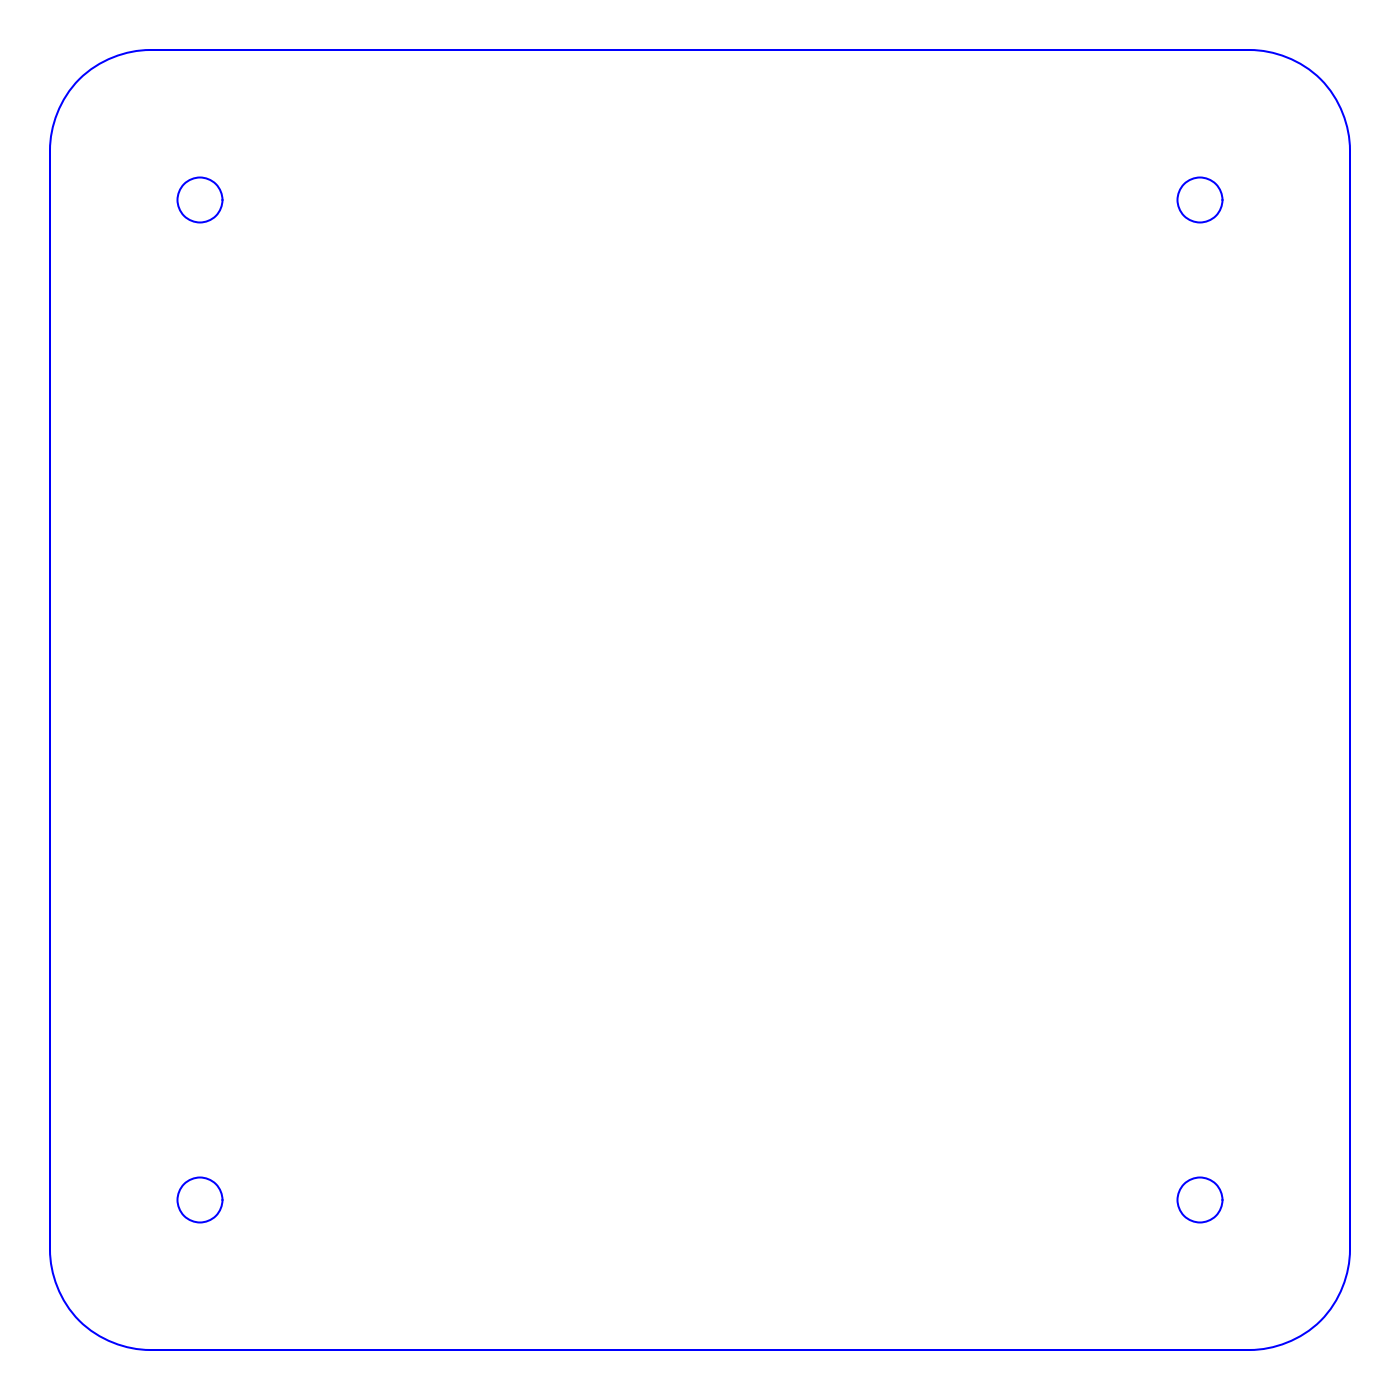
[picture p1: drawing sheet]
<svg xmlns="http://www.w3.org/2000/svg" width="140mm" height="140mm" viewBox="0 0 140 140" stroke-linecap="round" stroke-linejoin="round" font-family="sans-serif">
<g fill="none" stroke="#00f" stroke-width=".2">
<path d="M7.9 7.9a10.3 10.3 0 0 1 7.1-2.9h110a10 10 0 0 1 10 10v110a10 10 0 0 1-10 10h-110a10 10 0 0 1-10-10v-110a10.3 10.3 0 0 1 2.9-7.1z"/>
<circle cx="20" cy="20" r="2.25"/>
<circle cx="120" cy="20" r="2.25"/>
<circle cx="20" cy="120" r="2.25"/>
<circle cx="120" cy="120" r="2.25"/>
</g>
</svg>
